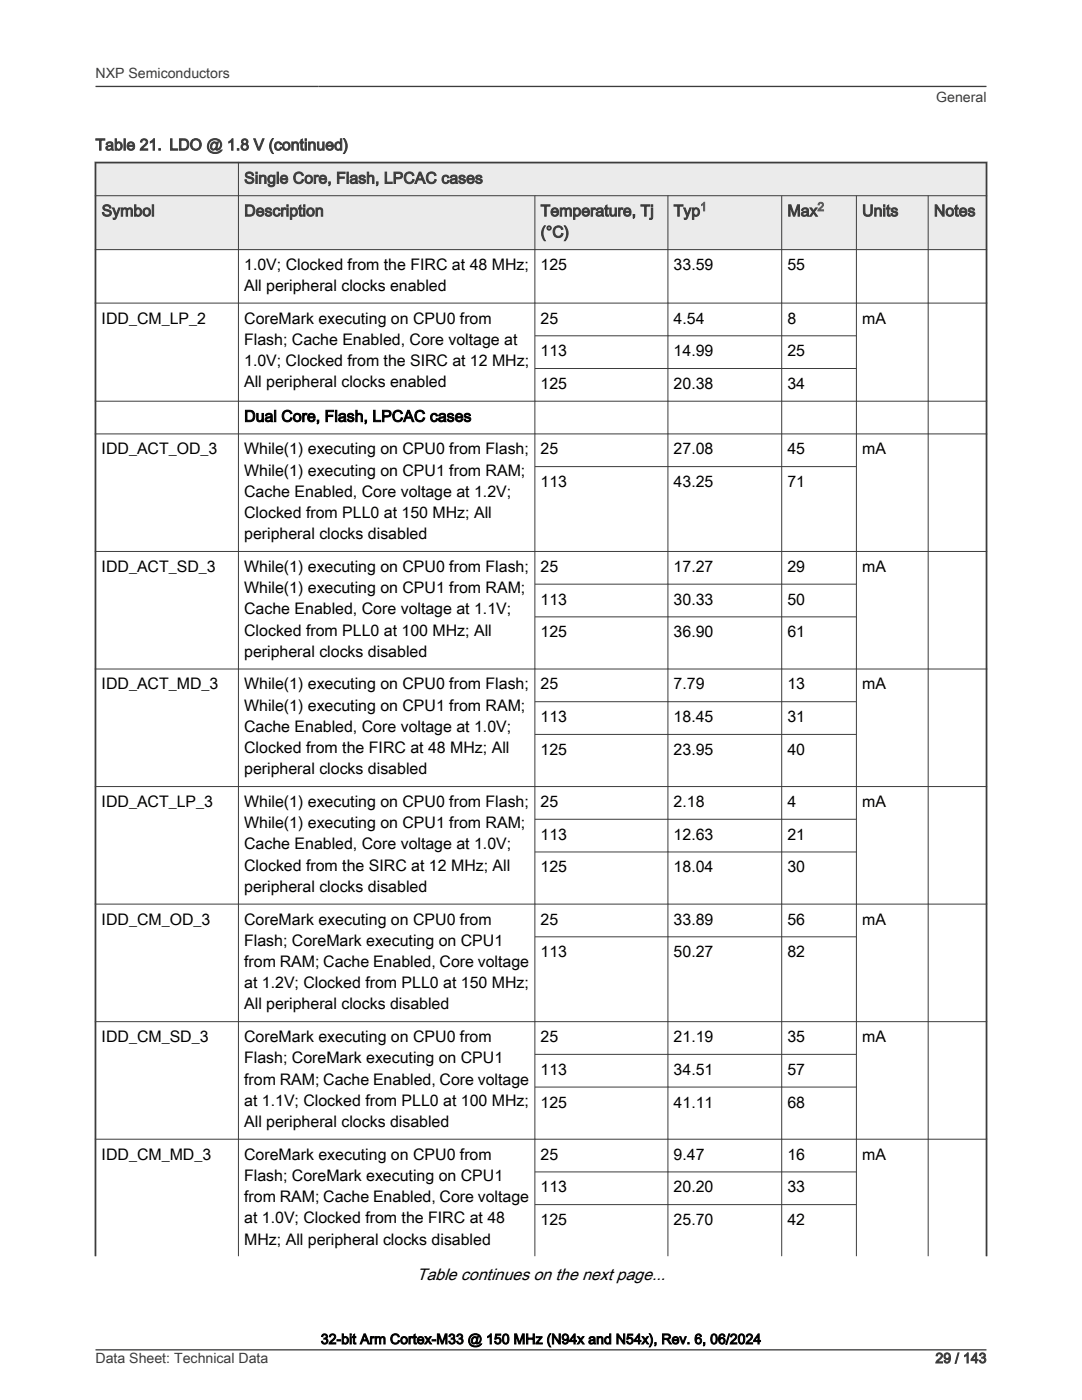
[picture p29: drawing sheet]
<svg xmlns="http://www.w3.org/2000/svg" width="216mm" height="279mm" viewBox="0 0 216 279" stroke-linecap="round" stroke-linejoin="round" font-family="sans-serif">
<defs><g id="words">
<text font-size="3.3" x="83.2" y="255.4">Table continues on the next page...</text>
<g font-size="3.2" fill="#3c3c3c">
<text x="19" y="30">Table 21. LDO @ 1.8 V (continued)</text>
<text x="48.7" y="36.6">Single Core, Flash, LPCAC cases</text>
<text x="20.3" y="43.1">Symbol</text>
<text x="48.7" y="43.1">Description</text>
<text x="107.9" y="43.1">Temperature, Tj</text>
<text x="107.9" y="47.4">(°C)</text>
<text x="134.4" y="43.1">Typ</text>
<text x="157.1" y="43.1">Max</text>
<text x="172" y="43.1">Units</text>
<text x="186.4" y="43.1">Notes</text>
</g>
<g font-size="3.2">
<text x="48.7" y="53.8">1.0V; Clocked from the FIRC at 48 MHz;</text>
<text x="107.9" y="53.9">125</text>
<text x="134.4" y="53.9">33.59</text>
<text x="157.1" y="53.9">55</text>
<text x="48.7" y="58">All peripheral clocks enabled</text>
<text x="20.3" y="64.6">IDD_CM_LP_2</text>
<text x="48.7" y="64.6">CoreMark executing on CPU0 from</text>
<text x="107.9" y="64.6">25</text>
<text x="134.4" y="64.6">4.54</text>
<text x="157.1" y="64.6">8</text>
<text x="172" y="64.6">mA</text>
<text x="48.7" y="68.8">Flash; Cache Enabled, Core voltage at</text>
<text x="107.9" y="71.1">113</text>
<text x="134.4" y="71.1">14.99</text>
<text x="157.1" y="71.1">25</text>
<text x="48.7" y="73">1.0V; Clocked from the SIRC at 12 MHz;</text>
<text x="48.7" y="77.3">All peripheral clocks enabled</text>
<text x="107.9" y="77.6">125</text>
<text x="134.4" y="77.6">20.38</text>
<text x="157.1" y="77.6">34</text>
<text x="48.7" y="84.2">Dual Core, Flash, LPCAC cases</text>
<text x="20.3" y="90.7">IDD_ACT_OD_3</text>
<text x="48.7" y="90.7">While(1) executing on CPU0 from Flash;</text>
<text x="48.7" y="94.9">While(1) executing on CPU1 from RAM;</text>
<text x="107.9" y="90.7">25</text>
<text x="134.4" y="90.7">27.08</text>
<text x="157.1" y="90.7">45</text>
<text x="172" y="90.7">mA</text>
<text x="48.7" y="99.1">Cache Enabled, Core voltage at 1.2V;</text>
<text x="107.9" y="97.2">113</text>
<text x="134.4" y="97.2">43.25</text>
<text x="157.1" y="97.2">71</text>
<text x="48.7" y="103.4">Clocked from PLL0 at 150 MHz; All</text>
<text x="48.7" y="107.6">peripheral clocks disabled</text>
<text x="20.3" y="114.1">IDD_ACT_SD_3</text>
<text x="48.7" y="114.1">While(1) executing on CPU0 from Flash;</text>
<text x="48.7" y="118.4">While(1) executing on CPU1 from RAM;</text>
<text x="107.9" y="114.1">25</text>
<text x="134.4" y="114.1">17.27</text>
<text x="157.1" y="114.1">29</text>
<text x="172" y="114.1">mA</text>
<text x="48.7" y="122.6">Cache Enabled, Core voltage at 1.1V;</text>
<text x="107.9" y="120.7">113</text>
<text x="134.4" y="120.7">30.33</text>
<text x="157.1" y="120.7">50</text>
<text x="48.7" y="126.8">Clocked from PLL0 at 100 MHz; All</text>
<text x="48.7" y="131.1">peripheral clocks disabled</text>
<text x="107.9" y="127.2">125</text>
<text x="134.4" y="127.2">36.90</text>
<text x="157.1" y="127.2">61</text>
<text x="20.3" y="137.6">IDD_ACT_MD_3</text>
<text x="48.7" y="137.6">While(1) executing on CPU0 from Flash;</text>
<text x="107.9" y="137.6">25</text>
<text x="134.4" y="137.6">7.79</text>
<text x="157.1" y="137.6">13</text>
<text x="172" y="137.6">mA</text>
<text x="48.7" y="141.8">While(1) executing on CPU1 from RAM;</text>
<text x="48.7" y="146.1">Cache Enabled, Core voltage at 1.0V;</text>
<text x="107.9" y="144.1">113</text>
<text x="134.4" y="144.1">18.45</text>
<text x="157.1" y="144.1">31</text>
<text x="48.7" y="150.3">Clocked from the FIRC at 48 MHz; All</text>
<text x="48.7" y="154.5">peripheral clocks disabled</text>
<text x="107.9" y="150.7">125</text>
<text x="134.4" y="150.7">23.95</text>
<text x="157.1" y="150.7">40</text>
<text x="20.3" y="161.1">IDD_ACT_LP_3</text>
<text x="48.7" y="161.1">While(1) executing on CPU0 from Flash;</text>
<text x="107.9" y="161.1">25</text>
<text x="134.4" y="161.1">2.18</text>
<text x="157.1" y="161.1">4</text>
<text x="172" y="161.1">mA</text>
<text x="48.7" y="165.3">While(1) executing on CPU1 from RAM;</text>
<text x="107.9" y="167.6">113</text>
<text x="134.4" y="167.6">12.63</text>
<text x="157.1" y="167.6">21</text>
<text x="48.7" y="169.5">Cache Enabled, Core voltage at 1.0V;</text>
<text x="48.7" y="173.8">Clocked from the SIRC at 12 MHz; All</text>
<text x="48.7" y="178">peripheral clocks disabled</text>
<text x="107.9" y="174.1">125</text>
<text x="134.4" y="174.1">18.04</text>
<text x="157.1" y="174.1">30</text>
<text x="20.3" y="184.5">IDD_CM_OD_3</text>
<text x="48.7" y="184.5">CoreMark executing on CPU0 from</text>
<text x="107.9" y="184.5">25</text>
<text x="134.4" y="184.5">33.89</text>
<text x="157.1" y="184.5">56</text>
<text x="172" y="184.5">mA</text>
<text x="48.7" y="188.8">Flash; CoreMark executing on CPU1</text>
<text x="107.9" y="191">113</text>
<text x="134.4" y="191">50.27</text>
<text x="157.1" y="191">82</text>
<text x="48.7" y="193">from RAM; Cache Enabled, Core voltage</text>
<text x="48.7" y="197.2">at 1.2V; Clocked from PLL0 at 150 MHz;</text>
<text x="48.7" y="201.5">All peripheral clocks disabled</text>
<text x="20.3" y="208">IDD_CM_SD_3</text>
<text x="48.7" y="208">CoreMark executing on CPU0 from</text>
<text x="107.9" y="208">25</text>
<text x="134.4" y="208">21.19</text>
<text x="157.1" y="208">35</text>
<text x="172" y="208">mA</text>
<text x="48.7" y="212.2">Flash; CoreMark executing on CPU1</text>
<text x="107.9" y="214.5">113</text>
<text x="134.4" y="214.5">34.51</text>
<text x="157.1" y="214.5">57</text>
<text x="48.7" y="216.4">from RAM; Cache Enabled, Core voltage</text>
<text x="48.7" y="220.7">at 1.1V; Clocked from PLL0 at 100 MHz;</text>
<text x="107.9" y="221">125</text>
<text x="134.4" y="221">41.11</text>
<text x="157.1" y="221">68</text>
<text x="48.7" y="224.9">All peripheral clocks disabled</text>
<text x="20.3" y="231.4">IDD_CM_MD_3</text>
<text x="48.7" y="231.4">CoreMark executing on CPU0 from</text>
<text x="107.9" y="231.4">25</text>
<text x="134.4" y="231.4">9.47</text>
<text x="157.1" y="231.4">16</text>
<text x="172" y="231.4">mA</text>
<text x="48.7" y="235.7">Flash; CoreMark executing on CPU1</text>
<text x="48.7" y="239.9">from RAM; Cache Enabled, Core voltage</text>
<text x="107.9" y="238">113</text>
<text x="134.4" y="238">20.20</text>
<text x="157.1" y="238">33</text>
<text x="48.7" y="244.1">at 1.0V; Clocked from the FIRC at 48</text>
<text x="107.9" y="244.5">125</text>
<text x="134.4" y="244.5">25.70</text>
<text x="157.1" y="244.5">42</text>
<text x="48.7" y="248.4">MHz; All peripheral clocks disabled</text>
</g>
<g font-size="2.8" fill="#3c3c3c">
<text x="19" y="15.6">NXP Semiconductors</text>
<text x="186.8" y="20.4">General</text>
<text x="19" y="272">Data Sheet: Technical Data</text>
<text x="186.7" y="272">29 / 143</text>
</g>
<text font-size="2.8" x="64" y="268.2">32-bit Arm Cortex-M33 @ 150 MHz (N94x and N54x), Rev. 6, 06/2024</text>
<g font-size="2.4" fill="#00f">
<text x="139.7" y="42.1">1</text>
<text x="163.1" y="42.1">2</text>
</g>
</g></defs>
<g fill="#ebebeb">
<path d="M19 32.4h177.8v6.7h-177.8z" fill-rule="evenodd"/>
<path d="M19 39.1h177.8v10.7h-177.8z" fill-rule="evenodd"/>
</g>
<path d="M18.9 32.4h178.1M19 32.3v218.4M196.9 32.3v218.4" fill="none" stroke="#3c3c3c" stroke-width=".35"/>
<g fill="none" stroke="#3c3c3c" stroke-width=".2">
<path d="M18.9 39.1h178.1M47.6 32.3v218.4M106.7 39v211.7M133.3 39v211.7M156 39v211.7M170.9 39v211.7M185.2 39v211.7M18.9 49.8h178.1M18.9 60.5h178.1M106.7 67h64.3M106.7 73.5h64.3M18.9 80.1h178.1"/>
<path d="M18.9 86.6h178.1M106.7 93.1h64.3M18.9 110.1h178.1M106.7 116.6h64.3M18.9 133.5h178.1M106.7 123.1h64.3M18.9 157h178.1M106.7 140h64.3M106.7 146.6h64.3M106.7 163.5h64.3M106.7 170h64.3M18.9 180.4h178.1"/>
<path d="M106.7 187h64.3M18.9 203.9h178.1M106.7 210.4h64.3M106.7 216.9h64.3M18.9 227.4h178.1M106.7 233.9h64.3M106.7 240.4h64.3"/>
</g>
<path d="M19 17.3h177.8M19.1 269.4h177.7" fill="none" stroke="#3c3c3c" stroke-width=".26"/>
<use href="#words"/>
</svg>
